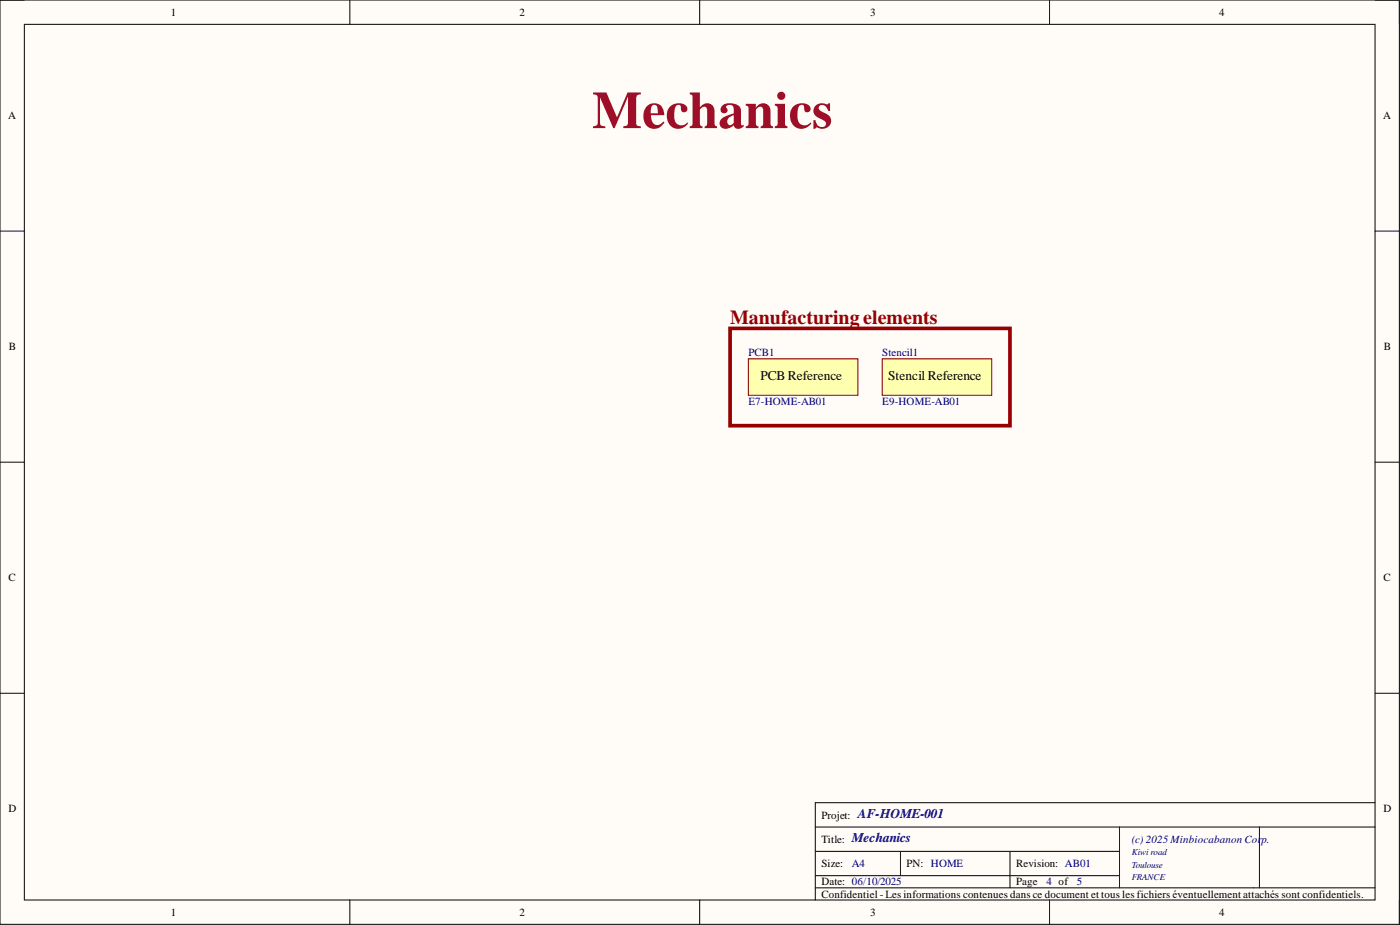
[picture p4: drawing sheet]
<svg xmlns="http://www.w3.org/2000/svg" width="292mm" height="193mm" viewBox="0 0 292 193" stroke-linecap="round" stroke-linejoin="round" font-family="sans-serif">
<defs><g id="words">
<text font-size="11" fill="#9e0e29" x="123.6" y="26.7">Mechanics</text>
<text font-size="4.1" fill="#980000" x="152.3" y="67.6">Manufacturing elements</text>
<g font-size="2.8">
<text x="158.7" y="79.3">PCB Reference</text>
<text x="185.3" y="79.3">Stencil Reference</text>
</g>
<g font-size="2.8" fill="#000080">
<text x="179" y="170.7">AF-HOME-001</text>
<text x="177.7" y="175.7">Mechanics</text>
</g>
<g font-size="2.3">
<text x="35.6" y="3.3">1</text>
<text x="108.4" y="3.3">2</text>
<text x="181.5" y="3.3">3</text>
<text x="254.4" y="3.3">4</text>
<text x="1.7" y="24.9">A</text>
<text x="288.6" y="24.9">A</text>
<text x="1.9" y="73.1">B</text>
<text x="288.8" y="73.1">B</text>
<text x="1.8" y="121.3">C</text>
<text x="288.7" y="121.3">C</text>
<text x="1.8" y="169.5">D</text>
<text x="171.4" y="170.8">Projet:</text>
<text x="288.7" y="169.5">D</text>
<text x="171.4" y="175.8">Title:</text>
<text x="171.4" y="180.9">Size:</text>
<text x="171.4" y="184.7">Date: 06/10/2025</text>
<text x="189.1" y="180.9">PN: HOME</text>
<text x="212" y="180.9">Revision: AB01</text>
<text x="212" y="184.7">Page</text>
<text x="35.6" y="191.1">1</text>
<text x="108.4" y="191.1">2</text>
<text x="171.4" y="187.2">Confidentiel - Les informations contenues dans ce document et tous les fichiers éventuellement attachés sont confidentiels.</text>
<text x="181.5" y="191.1">3</text>
<text x="254.4" y="191.1">4</text>
</g>
<g font-size="2.3" fill="#000080">
<text x="156.1" y="74.3">PCB1</text>
<text x="184.1" y="74.3">Stencil1</text>
<text x="156.1" y="84.5">E7-HOME-AB01</text>
<text x="184.1" y="84.5">E9-HOME-AB01</text>
<text x="236.1" y="175.8">(c) 2025 Minbiocabanon Cor</text>
<text x="263.2" y="175.8">p.</text>
<text x="177.7" y="180.9">A4</text>
<text x="218.3" y="184.7">4 of</text>
<text x="224.7" y="184.7">5</text>
</g>
<g font-size="1.9" fill="#000080">
<text x="236.1" y="178.5">Kiwi road</text>
<text x="236.1" y="181">Toulouse</text>
<text x="236.1" y="183.5">FRANCE</text>
</g>
</g></defs>
<path d="M0 0h292v192.8h-292z" fill-rule="evenodd" fill="#fffcf8"/>
<path d="M0 0h292v192.8h-292z" fill="none" stroke="#000" stroke-width=".21"/>
<path d="M5.1 5.1h281.8v182.7h-281.8z" fill-rule="evenodd" fill="#fffcf8"/>
<g fill="none" stroke="#000" stroke-width=".21">
<path d="M0 0h5.1M5.1 5.1h281.8v182.7h-281.8zM73 0v5.1M146 0v5.1M219 0v5.1M286.9 0h5.1v5.1M0 48.2h5.1M286.9 48.2h5.1M0 96.4h5.1M286.9 96.4h5.1M0 144.6h5.1M286.9 144.6h5.1"/>
<path d="M170.1 172.5h116.8M170.1 177.6h63.5M187.9 177.6v5.1M210.7 177.6v7.6M233.6 172.5v12.7M262.8 172.5v12.7M286.9 167.5h-116.8v20.3M73 187.8v5M146 187.8v5M170.1 185.2h116.8M170.1 182.7h63.5M219 187.8v5"/>
<path d="M292 187.8v5"/>
</g>
<path d="M184.1 74.9h22.8v7.6h-22.8z" fill-rule="evenodd" fill="#ffffb0"/>
<path d="M184.1 74.9h22.8v7.6h-22.8z" fill="none" stroke="#800000" stroke-width=".21"/>
<path d="M156.1 74.9h22.9v7.6h-22.9z" fill-rule="evenodd" fill="#ffffb0"/>
<path d="M156.1 74.9h22.9v7.6h-22.9z" fill="none" stroke="#800000" stroke-width=".21"/>
<path d="M152.3 68.5h58.4v20.3h-58.4z" fill="none" stroke="#980000" stroke-width=".76"/>
<use href="#words"/>
</svg>
